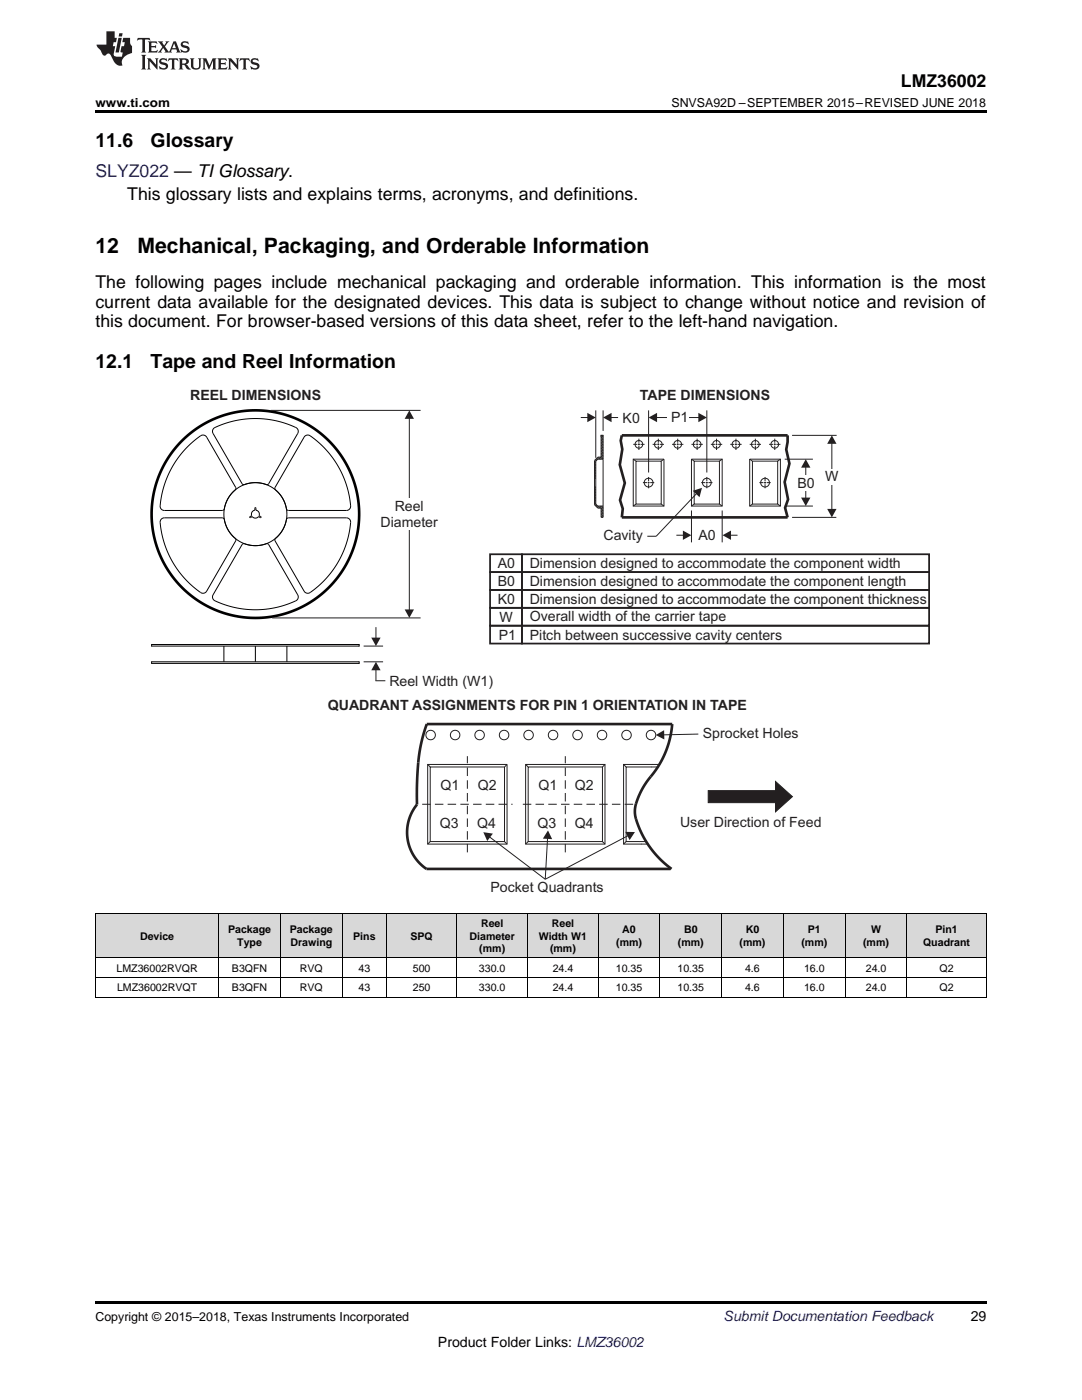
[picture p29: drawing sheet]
<svg xmlns="http://www.w3.org/2000/svg" width="216mm" height="279mm" viewBox="0 0 216 279" stroke-linecap="round" stroke-linejoin="round" font-family="sans-serif">
<defs><g id="words">
<g font-size="4.2">
<text x="19" y="50.5">12</text>
<text x="27.4" y="50.5">Mechanical, Packaging, and Orderable Information</text>
</g>
<g font-size="3.9">
<text x="19" y="29.3">11.6</text>
<text x="30.1" y="29.3">Glossary</text>
<text x="19" y="73.4">12.1</text>
<text x="30.1" y="73.4">Tape and Reel Information</text>
</g>
<g font-size="3.5">
<text x="179.8" y="17.3">LMZ36002</text>
<text x="25.4" y="40">This glossary lists and explains terms, acronyms, and definitions.</text>
<text x="19" y="57.5">The following pages include mechanical packaging and orderable information. This information is the most</text>
<text x="19" y="61.4">current data available for the designated devices. This data is subject to change without notice and revision of</text>
<text x="19" y="65.3">this document. For browser-based versions of this data sheet, refer to the left-hand navigation.</text>
</g>
<text font-size="3.5" fill="#0000c8" x="19" y="35.2">SLYZ022 — TI Glossary.</text>
<g font-size="2.8" fill="#231f20">
<text x="38" y="79.9">REEL DIMENSIONS</text>
<text x="127.7" y="79.9">TAPE DIMENSIONS</text>
<text x="124.2" y="84.3">K0</text>
<text x="133.9" y="84.3">P1</text>
<text x="159.1" y="97.3">B0</text>
<text x="164.7" y="96.1">W</text>
<text x="75.9" y="105.2">Diameter</text>
<text x="78.8" y="102">Reel</text>
<text x="120.4" y="107.7">Cavity</text>
<text x="139.4" y="107.8">A0</text>
<text x="99.3" y="113.4">A0</text>
<text x="105.7" y="113.4">Dimension designed to accommodate the component width</text>
<text x="99.3" y="117">B0</text>
<text x="105.7" y="117">Dimension designed to accommodate the component length</text>
<text x="99.3" y="120.5">K0</text>
<text x="99.7" y="124.1">W</text>
<text x="105.7" y="120.5">Dimension designed to accommodate the component thickness</text>
<text x="105.7" y="124">Overall width of the carrier tape</text>
<text x="99.5" y="127.7">P1</text>
<text x="105.7" y="127.7">Pitch between successive cavity centers</text>
<text x="77.7" y="136.9">Reel Width (W1)</text>
<text x="65.4" y="141.6">QUADRANT ASSIGNMENTS FOR PIN 1 ORIENTATION IN TAPE</text>
<text x="140.2" y="147.3">Sprocket Holes</text>
<text x="87.9" y="157.7">Q1</text>
<text x="95.4" y="157.7">Q2</text>
<text x="107.5" y="157.7">Q1</text>
<text x="114.7" y="157.7">Q2</text>
<text x="87.7" y="165.2">Q3</text>
<text x="95.2" y="165.2">Q4</text>
<text x="107.3" y="165.2">Q3</text>
<text x="114.7" y="165.2">Q4</text>
<text x="135.7" y="165">User Direction of Feed</text>
<text x="97.9" y="178">Pocket Quadrants</text>
</g>
<text font-size="2.8" fill="#0000c8" x="144.4" y="263.6">Submit Documentation Feedback</text>
<g font-size="2.8">
<text x="193.7" y="263.6">29</text>
<text x="87.4" y="268.9">Product Folder Links: LMZ36002</text>
</g>
<g font-size="2.5">
<text x="19" y="21.4">www.ti.com</text>
<text x="134" y="21.4">SNVSA92D –SEPTEMBER 2015–REVISED JUNE 2018</text>
<text x="19" y="263.6">Copyright © 2015–2018, Texas Instruments Incorporated</text>
</g>
<g font-size="2.1">
<text x="96" y="185">Reel</text>
<text x="110.1" y="185">Reel</text>
<text x="27.9" y="187.5">Device</text>
<text x="45.5" y="186.3">Package</text>
<text x="47.3" y="188.7">Type</text>
<text x="57.8" y="186.3">Package</text>
<text x="58" y="188.7">Drawing</text>
<text x="70.5" y="187.5">Pins</text>
<text x="81.9" y="187.5">SPQ</text>
<text x="93.7" y="187.5">Diameter</text>
<text x="95.6" y="190">(mm)</text>
<text x="107.5" y="187.5">Width W1</text>
<text x="109.7" y="190">(mm)</text>
<text x="122.9" y="188.7">(mm)</text>
<text x="124.2" y="186.3">A0</text>
<text x="135.3" y="188.7">(mm)</text>
<text x="136.5" y="186.3">B0</text>
<text x="147.6" y="188.7">(mm)</text>
<text x="148.8" y="186.3">K0</text>
<text x="159.9" y="188.7">(mm)</text>
<text x="161.2" y="186.3">P1</text>
<text x="172.2" y="188.7">(mm)</text>
<text x="173.8" y="186.3">W</text>
<text x="184.2" y="188.7">Quadrant</text>
<text x="186.7" y="186.3">Pin1</text>
<text x="23.2" y="193.9">LMZ36002RVQR</text>
<text x="23.4" y="197.9">LMZ36002RVQT</text>
<text x="46.3" y="193.9">B3QFN</text>
<text x="46.3" y="197.9">B3QFN</text>
<text x="59.8" y="193.9">RVQ</text>
<text x="59.8" y="197.9">RVQ</text>
<text x="71.5" y="193.9">43</text>
<text x="71.5" y="197.9">43</text>
<text x="82.4" y="193.9">500</text>
<text x="82.4" y="197.9">250</text>
<text x="95.6" y="193.9">330.0</text>
<text x="95.6" y="197.9">330.0</text>
<text x="110.3" y="193.9">24.4</text>
<text x="110.3" y="197.9">24.4</text>
<text x="122.9" y="193.9">10.35</text>
<text x="122.9" y="197.9">10.35</text>
<text x="135.2" y="193.9">10.35</text>
<text x="135.2" y="197.9">10.35</text>
<text x="148.7" y="193.9">4.6</text>
<text x="148.7" y="197.9">4.6</text>
<text x="160.4" y="193.9">16.0</text>
<text x="160.4" y="197.9">16.0</text>
<text x="172.8" y="193.9">24.0</text>
<text x="172.8" y="197.9">24.0</text>
<text x="187.5" y="193.9">Q2</text>
<text x="187.5" y="197.9">Q2</text>
</g>
</g></defs>
<g fill="#d8d8d8">
<path d="M19 182.4h24.7v8.8h-24.7z"/>
<path d="M43.7 182.4h12.3v8.8h-12.3z"/>
<path d="M56 182.4h12.3v8.8h-12.3z"/>
<path d="M68.3 182.4h8.8v8.8h-8.8z"/>
<path d="M77.1 182.4h14.1v8.8h-14.1z"/>
<path d="M91.2 182.4h14.1v8.8h-14.1z"/>
<path d="M105.3 182.4h14.1v8.8h-14.1z"/>
<path d="M119.4 182.4h12.3v8.8h-12.3z"/>
<path d="M131.7 182.4h12.3v8.8h-12.3z"/>
<path d="M144 182.4h12.4v8.8h-12.4z"/>
<path d="M156.4 182.4h12.3v8.8h-12.3z"/>
<path d="M168.7 182.4h12.3v8.8h-12.3z"/>
<path d="M181 182.4h15.8v8.8h-15.8z"/>
</g>
<g fill="#000">
<path d="M19 199.1h.2zM55.9 199.1h.1zM68.2 199.1h.1zM77 199.1h.1zM91.1 199.1h.1zM105.2 199.1h.1zM119.3 199.1h.1zM131.6 199.1h.1zM143.9 199.1h.1zM156.2 199.1h.2zM168.6 199.1h.1zM180.9 199.1h.1z"/>
<path d="M196.7 199.1h.1zM19 259.7h177.8v.5h-177.8z"/>
</g>
<g fill="none" stroke="#000" stroke-width=".2">
<path d="M19 199.1h177.8M19 195.1h177.8M19 191.2h177.8M19 182.3h177.8M19.1 182.3v16.8M43.6 182.3v16.8M55.9 182.3v16.8M68.3 182.3v16.8M77.1 182.3v16.8M91.1 182.3v16.8M105.3 182.3v16.8M119.3 182.3v16.8"/>
<path d="M131.6 182.3v16.8M144 182.3v16.8M156.3 182.3v16.8M168.6 182.3v16.8M180.9 182.3v16.8M196.8 182.3v16.8"/>
</g>
<path d="M97.8 110.6h6.4v3.6h-6.4zM97.8 114.2h6.4v3.5h-6.4zM97.8 117.7h6.4v3.6h-6.4z" fill="none" stroke="#231f20" stroke-width=".35"/>
<path d="M81.7 83.4v38.4" fill="none" stroke="#231f20" stroke-width=".2"/>
<g fill="#231f20">
<path d="M80.7 121.6h1.9l-.9 1.7z"/>
<path d="M81.7 81.9l.9 1.7h-1.9z"/>
</g>
<circle cx="51" cy="102.6" r="20.7" fill="none" stroke="#000" stroke-width=".53"/>
<g fill="none" stroke="#000" stroke-width=".2">
<path d="M37.4 89.2l2.7-2.3 .5-.1 .5 .2 6 10.4a.82 .82 0 0 1-.6 .8l-.9 1.2-.7 1.5a.8 .8 0 0 1-.5 1h-11.6l-.4-.1-.3-.4-.1-.4 .3-2.4 1.1-3.5 1.7-3zM42.7 85.5l1.7-.8 2-.6 2.1-.4 2.3-.2 2.4 .2 2.1 .3 2.3 .7 1.7 .8 .2 .5-.1 .5-5.8 10.1a.82 .82 0 0 1-1.1-.1l-1.5-.2-1.6 .2a.82 .82 0 0 1-1 .1l-5.9-10.1-.1-.6zM60.8 87.1l.4-.3 .5 .1 1.5 1 2 2.1 1.8 2.3 1.2 2.1 .9 2.2 .6 2.3 .2 2.3-.3 .5-.5 .2h-11.6a.82 .82 0 0 1-.5-1l-.6-1.5-1-1.2a.83 .83 0 0 1-.5-.8zM32.2 103.6l.6-.3 11.7 .1a.82 .82 0 0 1 .4 .9l.6 1.4 1 1.3a.8 .8 0 0 1 .6 .9l-5.9 10.1-.4 .3-.5 .1-1.7-1.3-1.6-1.4-1.5-1.9-1.3-2-1.1-2.4-.7-2.3-.4-2.8zM48.3 108.6h.1a.82 .82 0 0 1 1 .1l1.5 .2 1.6-.2a.82 .82 0 0 1 1.1-.1l5.8 10.1 .1 .6-.4 .6-2.8 1-2.6 .6-2.6 .2-2.4-.1-2.8-.6-3.1-1.1-.4-.6 .1-.6zM50.9 101.4h.2v.4l.5 .4 .1 .7 .4 .2v.2l-.5-.2-.6 .3-.4-.1-.3-.2-.5 .2 .4-.4 .1-.8 .6-.3zM57.3 103.5l.3-.2h11.5l.6 .3 .3 .7-.5 2.8-.8 2.6-1 2.1-1.5 2.2-1.7 2-2.6 2.2-.7 .2-.5-.4-5.8-10.1a.83 .83 0 0 1 .5-.9l1.2-1.6zM30.3 132.1h41.4v.3h-41.4zM30.3 128.6h41.4v.3h-41.4zM44.7 128.9v3.2M51 128.9v3.2M57.2 128.9v3.2"/>
<circle cx="51" cy="102.6" r="6.3"/>
</g>
<path d="M54 81.9h29.9M54.3 123.3h29.6M72.6 128.9h3.8M72.6 132.1h3.8M75 133.6v2.3" fill="none" stroke="#231f20" stroke-width=".2"/>
<path d="M75 132.1l.9 1.7h-1.8z" fill="#231f20"/>
<path d="M160.8 93.2v6.3M75 135.9h1.8" fill="none" stroke="#231f20" stroke-width=".2"/>
<path d="M104.2 117.7h81.2v3.6h-81.2zM104.2 114.2h81.2v3.5h-81.2zM104.2 110.6h81.2v3.6h-81.2zM97.8 121.3h6.4v3.6h-6.4zM97.8 124.9h6.4v3.5h-6.4zM104.2 121.3h81.2v3.6h-81.2zM104.2 124.9h81.2v3.5h-81.2z" fill="none" stroke="#231f20" stroke-width=".35"/>
<g fill="#231f20">
<path d="M160.8 91.6l.9 1.7h-1.8z"/>
<path d="M159.9 99.3h1.8l-.9 1.7z"/>
</g>
<path d="M166 88.4v13.3" fill="none" stroke="#231f20" stroke-width=".2"/>
<g fill="#231f20">
<path d="M166 86.9l.9 1.7h-1.8z"/>
<path d="M165.1 101.6h1.8l-.9 1.7z"/>
</g>
<path d="M131 83.3h8.5" fill="none" stroke="#231f20" stroke-width=".2"/>
<g fill="#231f20">
<path d="M129.4 83.3l1.7-.9v1.9z"/>
<path d="M139.3 82.4l1.7 .9-1.7 1z"/>
</g>
<path d="M124.1 86.9h33.1v1.3l-.3 1.5 .6 2.8-.9 3.7 .6 3.5-.5 1.6 .5 2h-33.1l.2-1.8-.6-1.7 1-3.4-1-3.6 .5-3.1-.3-1.8z" fill="none" stroke="#231f20" stroke-width=".53"/>
<g fill="none" stroke="#231f20" stroke-width=".2">
<path d="M118.6 95.4h.3M118.6 97.2h.3M118.7 97.2h-.1M118.9 81.9v9.5M118.9 92.2l-.3 .3M118.9 92.6l-.3 .2M118.9 92.9l-.3 .2M118.9 93.2l-.3 .2M118.9 93.5l-.3 .3M118.9 93.8l-.3 .3M118.9 94.1l-.3 .3M118.9 94.4l-.3 .3"/>
<path d="M118.9 94.8l-.3 .2M118.9 95.1l-.3 .2M118.9 95.4h-.1M118.9 97.3l-.3 .2M118.9 97.6l-.3 .2M118.9 97.9l-.3 .2M118.9 98.2l-.3 .3M118.9 98.5l-.3 .3M118.9 98.8l-.3 .3M118.9 99.2l-.3 .2M118.9 99.5l-.3 .2M118.9 99.8l-.3 .2"/>
<path d="M119.6 91.2l-1 1M119.9 91.2l-.4 .4M119.9 86.9h.4v16.4h-.4v-1.9h-.6l-.7-.7v-8.8l.7-.7h.6zM120.2 86.9l-.3 .2M120.3 91.6h-1l-.4 .4v8.6l.4 .4h1M120.3 90.2l-.4 .4M120.3 81.9v4.1M120.3 87l-.4 .4M120.3 87.3l-.4 .4M120.3 87.6l-.4 .4M120.3 88l-.4 .4M120.3 88.3l-.4 .4"/>
<path d="M120.3 88.6l-.4 .4M120.3 88.9l-.4 .4M120.3 89.2l-.4 .4M120.3 89.5l-.4 .4M120.3 89.8l-.4 .4M120.3 90.5l-.4 .4M120.3 90.8l-.4 .4M120.3 91.1l-.5 .5M120.3 91.4l-.2 .2M126.4 88.7h.8M126.4 91.6h6.1v9.4h-6.1zM126.4 91.6l.5 .4"/>
<path d="M126.9 92h5v8.6h-5zM127.3 88.7h.4M127.5 87.5v.9M127.5 88.5v.4M127.5 89v.8M127.8 88.7h.8M128.3 96.3h.8M129.2 96.3h.4M129.4 81.9v12.4M129.4 95.2v.8M129.4 96.1v.4M129.4 96.6v.8"/>
<path d="M129.7 96.3h.8M130.2 88.7h.8M131.2 88.7h.4M131.4 87.5v.9M131.4 88.5v.4M131.4 89v.8M131.7 88.7h.8M132.5 91.6l-.6 .4M134.1 88.7h.8M135 88.7h.4M135.2 87.5v.9M135.2 88.5v.4"/>
<path d="M135.2 89v.8M135.6 88.7h.8M138 88.7h.8M138 91.6h6.1v9.4h-6.1zM138 91.6l.5 .4M138.5 92h5.1v8.6h-5.1zM138.9 88.7h.4M139 98.5l-8.1 8.5M139.1 87.5v.9M139.1 88.5v.4M139.1 89v.8M139.4 88.7h.8"/>
<path d="M139.9 96.3h.8M140.8 96.3h.4M141 81.9v12.4M141 95.2v.8M141 96.1v.4M141 96.6v.8M141.4 96.3h.8M141.8 88.7h.9M142.8 88.7h.4M143 87.5v.9M143 88.5v.4M143 89v.8"/>
<path d="M143.3 88.7h.8M144.1 91.6l-.5 .4M145.7 88.7h.8M146.7 88.7h.3M146.8 87.5v.9M146.8 88.5v.4M146.8 89v.8M147.2 88.7h.8M149.6 88.7h.8M149.6 91.6h6.1v9.4h-6.1zM149.6 91.6l.5 .4M150.1 92h5.1v8.6h-5.1z"/>
<path d="M150.5 88.7h.4M150.7 87.5v.9M150.7 88.5v.4M150.7 89v.8M151 88.7h.8M151.5 96.3h.8M152.5 96.3h.4M152.7 95.2v.8M152.7 96.1v.4M152.7 96.6v.8M153 96.3h.8M153.5 88.7h.8"/>
<path d="M154.4 88.7h.4M154.6 87.5v.9M154.6 88.5v.4M154.6 89v.8M154.9 88.7h.8M155.7 91.6l-.5 .4M156.6 91.6h5.6M158 86.9h8.9M118.9 100.1l-.3 .3M118.9 100.4l-.3 .3M118.9 100.7l-.2 .2M119.1 100.8l-.2 .2"/>
<path d="M119.3 101l-.2 .2M119.6 101l-.4 .3M119.9 101l-.4 .4M120.2 101l-.4 .4M120.3 101.2l-.4 .4M120.3 101.5l-.4 .4M120.3 101.8l-.4 .4M120.3 102.1l-.4 .4M120.3 102.4l-.4 .4M120.3 102.7l-.4 .4M120.3 103l-.2 .3M126.9 100.6l-.5 .4"/>
<path d="M131.9 100.6l.6 .4M138 101.9v6.3M138.5 100.6l-.5 .4M143.6 100.6l.5 .4M144.1 101.9v6.3M150.1 100.6l-.5 .4M155.2 100.6l.5 .4M156.6 101h5.6M158 103.3h8.9"/>
<circle cx="127.5" cy="88.7" r=".76"/>
<circle cx="129.4" cy="96.3" r=".87"/>
<circle cx="131.4" cy="88.7" r=".76"/>
<circle cx="135.2" cy="88.7" r=".76"/>
<circle cx="139.1" cy="88.7" r=".76"/>
<circle cx="141" cy="96.3" r=".87"/>
<circle cx="143" cy="88.7" r=".76"/>
<circle cx="146.8" cy="88.7" r=".76"/>
<circle cx="150.7" cy="88.7" r=".76"/>
<circle cx="152.7" cy="96.3" r=".87"/>
<circle cx="154.6" cy="88.7" r=".76"/>
</g>
<path d="M138.2 98l1.9-.6-.5 1.8z" fill="#231f20"/>
<path d="M121.9 83.3h1.4M129.2 107h1.7" fill="none" stroke="#231f20" stroke-width=".2"/>
<path d="M120.3 83.3l1.7-.9v1.9z" fill="#231f20"/>
<path d="M115.9 83.3h1.4" fill="none" stroke="#231f20" stroke-width=".2"/>
<path d="M117.2 82.4l1.7 .9-1.7 1z" fill="#231f20"/>
<path d="M133.8 173.4h-48.7l-1.2-1-1.1-1.3-.8-1.5-.6-1.6-.2-1.7 .2-1.7 .4-1.7 .8-1.5a2.49 2.49 0 0 0 .6-2.3l.1-4.5 .3-4 .6-3.1 1-3h48.9l-.4 3-1 2.8-1.4 2.7-2.4 3.2-1 1.8-1 2.4-.2 1.5 .1 1.3 .6 1.7 1.7 3.3 2.1 2.7 2.8 2.5" fill="none" stroke="#231f20" stroke-width=".53"/>
<g fill="none" stroke="#231f20" stroke-width=".2">
<path d="M85.3 152.6h15.9v15.9h-15.9zM85.8 153.1h14.9v14.9h-14.9zM104.9 152.6h15.8v15.9h-15.8zM105.4 153.1h14.8v14.9h-14.8zM130 153.1h-5.1v14.9h2.8M130.3 152.6h-5.9v15.9h3.6M139.3 146.5l-6.9 .2"/>
<circle cx="85.9" cy="146.7" r=".95"/>
<circle cx="90.8" cy="146.7" r=".95"/>
<circle cx="95.7" cy="146.7" r=".95"/>
<circle cx="100.6" cy="146.7" r=".95"/>
<circle cx="105.5" cy="146.7" r=".95"/>
<circle cx="110.4" cy="146.7" r=".95"/>
<circle cx="115.2" cy="146.7" r=".95"/>
<circle cx="120.1" cy="146.7" r=".95"/>
<circle cx="125" cy="146.7" r=".95"/>
<circle cx="129.9" cy="146.7" r=".95"/>
</g>
<path d="M84.2 160.5h18.1M93.3 170.1v-19.2M112.8 170.1v-19.2M126.3 160.5h-22.5" fill="none" stroke="#231f20" stroke-width=".2" stroke-dasharray="1.7 .8" stroke-linecap="butt"/>
<path d="M130.8 146.7l1.7-1 .1 1.9z" fill="#231f20"/>
<path d="M85.3 152.6l.5 .5M101.2 152.6l-.5 .5M104.9 152.6l.5 .5M120.7 152.6l-.5 .5M124.4 152.6l.5 .5M85.8 168l-.5 .5M97.7 167l11.1 8.5M100.7 168l.5 .5M105.4 168l-.5 .5M120.2 168l.5 .5M124.9 168l-.5 .5" fill="none" stroke="#231f20" stroke-width=".2"/>
<path d="M96.4 166.1l1.9 .3-1.1 1.4z" fill="#231f20"/>
<path d="M109.3 167.3l-.5 8.2" fill="none" stroke="#231f20" stroke-width=".2"/>
<path d="M109.3 165.7l.9 1.8-1.9-.1z" fill="#231f20"/>
<path d="M125.3 166.8l-16.5 8.7" fill="none" stroke="#231f20" stroke-width=".2"/>
<path d="M124.8 166h1.9l-1.1 1.7z" fill="#231f20"/>
<path d="M135 106.8h1.4" fill="none" stroke="#231f20" stroke-width=".2"/>
<path d="M136.3 105.9l1.7 .9-1.7 .9z" fill="#231f20"/>
<path d="M145.7 106.8h1.5" fill="none" stroke="#231f20" stroke-width=".2"/>
<path d="M144.2 106.8l1.7-.9v1.8z" fill="#231f20"/>
<path d="M75 125.2v2.2" fill="none" stroke="#231f20" stroke-width=".2"/>
<path d="M74.1 127.3h1.8l-.9 1.6z" fill="#231f20"/>
<path d="M130 153.1h1.3M130.3 152.6h1.3M127.7 168h1.2M128 168.5h1.3" fill="none" stroke="#231f20" stroke-width=".2"/>
<path d="M141.3 157.8h13.4v-1.8l3.4 3-3.4 3v-1.8h-13.4z" fill-rule="evenodd" fill="#231f20"/>
<path d="M141.3 157.8h13.4v-1.8l3.4 3-3.4 3v-1.8h-13.4z" fill="none" stroke="#231f20" stroke-width=".2"/>
<g fill="#fff">
<path d="M133.1 81.7h4.2v3.2h-4.2z" fill-rule="evenodd"/>
<path d="M159.1 94.8h3.5v3.1h-3.5z" fill-rule="evenodd"/>
<path d="M164.7 93.5h2.6v3.2h-2.6z" fill-rule="evenodd"/>
<path d="M78.8 99.5h5.8v3.1h-5.8z" fill-rule="evenodd"/>
<path d="M75.9 102.6h11.5v3.2h-11.5z" fill-rule="evenodd"/>
</g>
<path d="M19 22h177.8v.5h-177.8z" fill="#000"/>
<g fill="#231f20">
<path d="M27.5 7.6l-.1 .5 .4-.2h.6v.1v2.1l-.2 .4h1l-.3-.4v-2.1l.1-.1h.5l.5 .2-.2-.5zM29.5 8.3l.2 .3v1.5l-.2 .4h1.8l.2-.6a1.04 1.04 0 0 1-1.3 .2v-.7h.6l.3 .2v-.6l-.3 .2h-.6v-.6l.8-.1 .4 .3-.2-.5zM31.5 8.3l.9 1.1-.9 1.1h.8l-.2-.2 .5-.7 .4 .7-.2 .2h1.5l-.1-.2 .1-.4h.9l.1 .4-.2 .2h1l-.3-.3-.7-1.9h-.5l-.9 2-.8-1 .9-1h-.8l.1 .3-.3 .5-.4-.6 .2-.2zM34.7 8.6l.4 1h-.7zM36.3 8.4a.63 .63 0 0 0-.2 .7 .63 .63 0 0 0 .6 .4l.6 .2 .1 .2a.75 .75 0 0 1-.7 .4 .75 .75 0 0 1-.6-.5l.1 .7 .1-.1a1.11 1.11 0 0 0 1.5-.6 1.13 1.13 0 0 0-1.2-.8l-.1-.4a1.04 1.04 0 0 1 1.2 .2l-.2-.5-.1 .1-.5-.2zM28.2 10.9l.2 .4v2.2l-.2 .4h1l-.3-.4v-2.2l.3-.4zM29.3 11.6l.3 .4v1.5l-.3 .4h.8l-.2-.4v-1.3l1.5 1.7v-1.9l.2-.4h-.7l.2 .4v.9l-1.1-1.3zM32 11.8a.62 .62 0 0 0-.2 .7 .62 .62 0 0 0 .6 .4l.6 .1 .1 .3a.76 .76 0 0 1-.7 .3 .76 .76 0 0 1-.6-.4l.1 .7 .1-.1a1.11 1.11 0 0 0 1.5-.6 1.13 1.13 0 0 0-1.2-.8l-.1-.4a1.04 1.04 0 0 1 1.2 .2l-.2-.6-.1 .1-.5-.1zM33.7 11.6l-.2 .6a.61 .61 0 0 1 .8-.3v1.6l-.2 .4h.9l-.2-.4v-1.6a.63 .63 0 0 1 .8 .3l-.2-.6zM35.6 11.6l.3 .4v1.5l-.3 .4h1l-.2-.2v-.8l.5 .2a.76 .76 0 0 0 1.2 .7l-1-1a.58 .58 0 0 0 .6-.5 .58 .58 0 0 0-.5-.6zM36.4 11.9h.1a.45 .45 0 0 1 .5 .1 .45 .45 0 0 1 .1 .5l-.7 .2zM37.9 11.6l.2 .2a2.17 2.17 0 0 0 .3 1.9 .99 .99 0 0 0 1.6-.6v-1.1l.2-.4h-.7l.2 .2a1.92 1.92 0 0 1-.2 1.8 .6 .6 0 0 1-.9-.5v-1.1l.2-.4zM40.4 11.6l.2 .4v1.5l-.2 .4h.7l-.2-.4v-1.4l.8 1.8 .8-1.8v1.4l-.2 .4h.9l-.2-.4v-1.5l.2-.4h-.8l-.6 1.5-.6-1.5zM43.4 11.6l.2 .4v1.5l-.2 .4h1.8l.2-.6a1.04 1.04 0 0 1-1.3 .1v-.6h.5l.4 .2v-.6l-.4 .2h-.5v-.7h.8l.3 .3-.1-.6zM45.5 11.6l.2 .4v1.5l-.2 .4h.7l-.2-.4v-1.3l1.5 1.7v-1.9l.2-.4h-.7l.2 .4v.9l-1.1-1.3zM47.9 11.6l-.1 .6a.61 .61 0 0 1 .8-.3v1.6l-.3 .4h1l-.3-.4 .1-1.6a.63 .63 0 0 1 .7 .3l-.1-.6zM50.2 11.8a.62 .62 0 0 0-.2 .7 .62 .62 0 0 0 .6 .4l.6 .1 .2 .3a.76 .76 0 0 1-.8 .3 .76 .76 0 0 1-.6-.4l.1 .7 .2-.1a1.11 1.11 0 0 0 1.5-.6 1.13 1.13 0 0 0-1.3-.8l-.1-.4a1.04 1.04 0 0 1 1.2 .2l-.1-.6-.2 .1-.5-.1z"/>
<path d="M21.2 6.3v2.6h-1.9l.1 .4 .7 .9a.91 .91 0 0 0 1 .8 .56 .56 0 0 1 .5-.3 .56 .56 0 0 1 .5 .3l.4 .8a1.53 1.53 0 0 0 1.9 1.2 1.54 1.54 0 0 1 1-2.1l.9-.3v-1.4a1.52 1.52 0 0 1-.3-1.6h-1.4l-.2 .8h.5l-.2 .8h-.4l-.2 1v.2l.4 .1-.2 .8a1.93 1.93 0 0 1-1.6-.3l.3-1.8h-.5l.2-.8h.4l.2-.8h-.4v-1.3zM23.6 7.6l-.6 2.9h.7l.6-2.9zM23.8 6.6l-.1 .7h.6l.2-.7z"/>
</g>
<use href="#words"/>
</svg>
